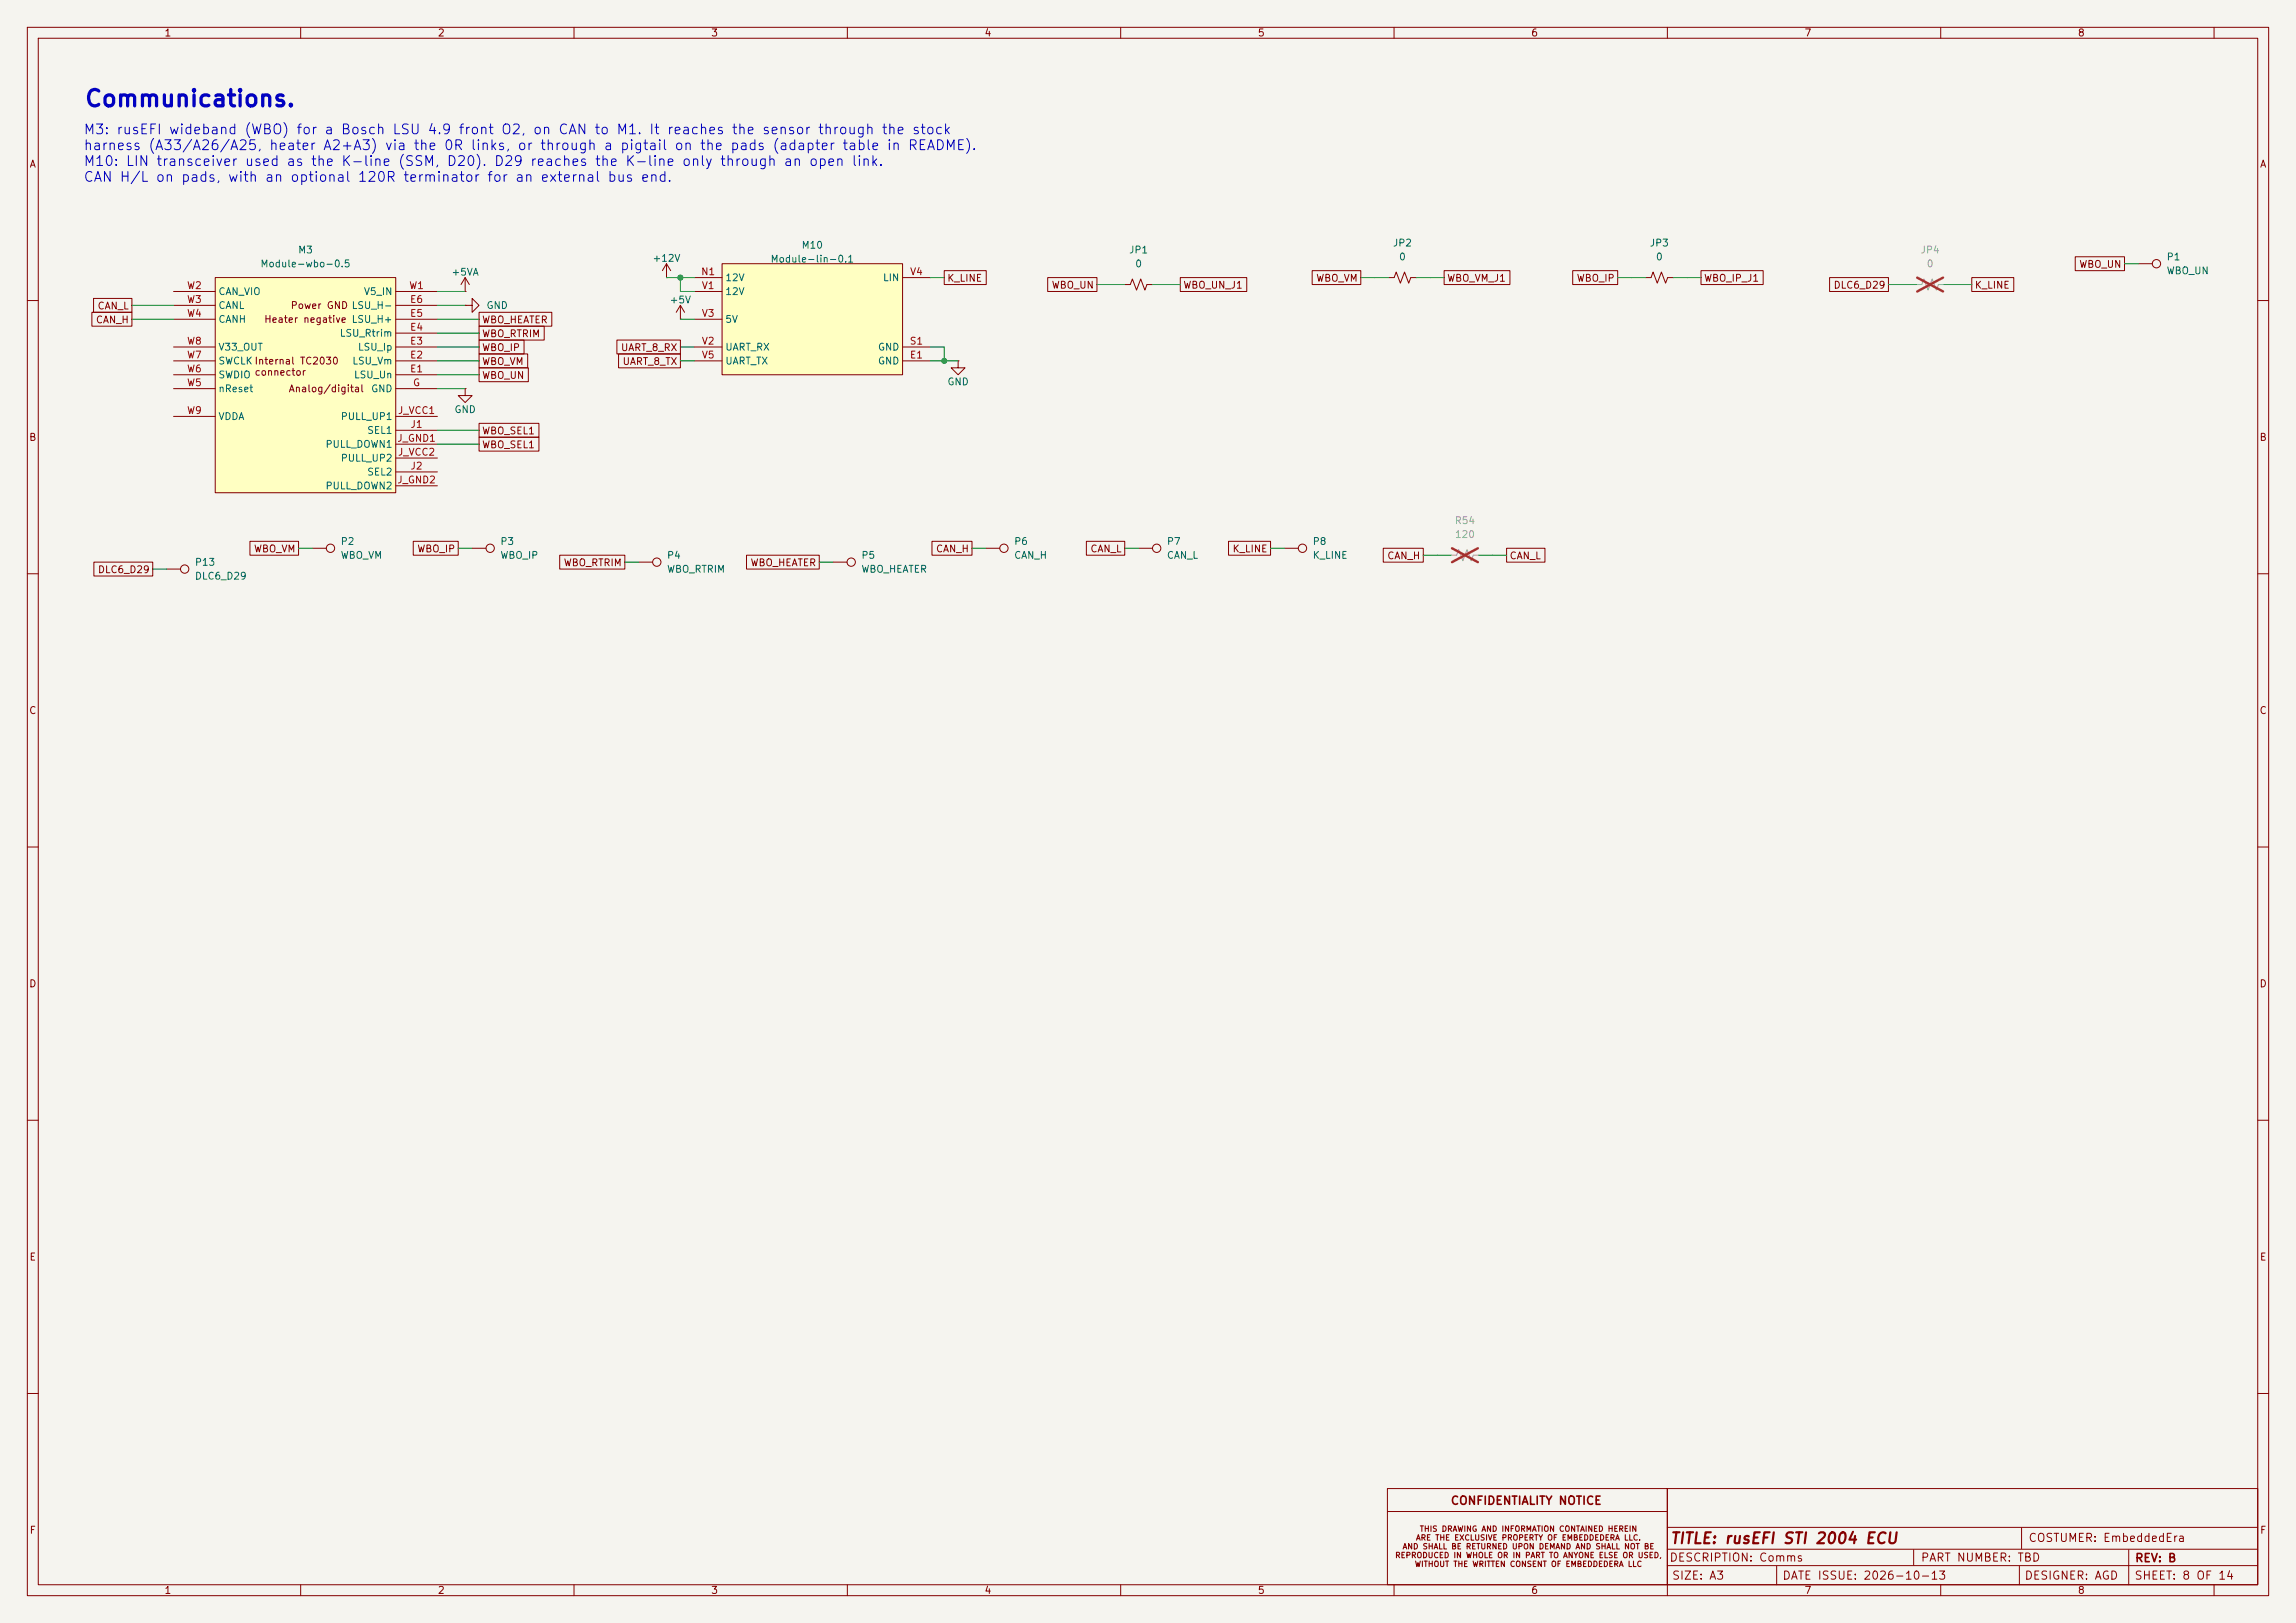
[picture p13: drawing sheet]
<svg xmlns="http://www.w3.org/2000/svg" width="420mm" height="297mm" viewBox="0 0 420 297" stroke-linecap="round" stroke-linejoin="round" font-family="sans-serif">
<defs><g id="words">
<text font-size="3" fill="#0000c2" x="15.3" y="20.3">Communications.</text>
<text font-size="2" fill="#840000" x="305.4" y="283">TITLE: rusEFI STI 2004 ECU</text>
<g font-size="1.8" fill="#0000c2">
<text x="15.2" y="25">M3: rusEFI wideband (WBO) for a Bosch LSU 4.9 front O2, on CAN to M1. It reaches the sensor through the stock</text>
<text x="15.2" y="27.9">harness (A33/A26/A25, heater A2+A3) via the 0R links, or through a pigtail on the pads (adapter table in README).</text>
<text x="15.2" y="30.8">M10: LIN transceiver used as the K-line (SSM, D20). D29 reaches the K-line only through an open link.</text>
<text x="15.2" y="33.7">CAN H/L on pads, with an optional 120R terminator for an external bus end.</text>
</g>
<g font-size="1.5" fill="#840000">
<text x="265.3" y="275.7">CONFIDENTIALITY NOTICE</text>
<text x="305.3" y="286.1">DESCRIPTION: Comms</text>
<text x="351.3" y="286.1">PART NUMBER: TBD</text>
<text x="370.9" y="282.5">COSTUMER: EmbeddedEra</text>
<text x="390.4" y="286.2">REV: B</text>
<text x="305.7" y="289.4">SIZE: A3</text>
<text x="325.9" y="289.4">DATE ISSUE: 2026-10-13</text>
<text x="370.2" y="289.4">DESIGNER: AGD</text>
<text x="390.3" y="289.4">SHEET: 8 OF 14</text>
</g>
<g font-size="1.3" fill="#840000">
<text x="30" y="7">1</text>
<text x="80" y="7">2</text>
<text x="130" y="7">3</text>
<text x="180" y="7">4</text>
<text x="230" y="7">5</text>
<text x="280" y="7">6</text>
<text x="330" y="7">7</text>
<text x="380" y="7">8</text>
<text x="5.3" y="31">A</text>
<text x="413.3" y="31">A</text>
<text x="173.2" y="51.9">K_LINE</text>
<text x="192.3" y="53.1">WBO_UN</text>
<text x="216.3" y="53.1">WBO_UN_J1</text>
<text x="240.7" y="51.9">WBO_VM</text>
<text x="264.6" y="51.9">WBO_VM_J1</text>
<text x="288.3" y="51.9">WBO_IP</text>
<text x="311.6" y="51.9">WBO_IP_J1</text>
<text x="335.3" y="53.1">DLC6_D29</text>
<text x="361.1" y="53.1">K_LINE</text>
<text x="380.2" y="49.3">WBO_UN</text>
<text x="17.4" y="59.5">CAN_H</text>
<text x="17.7" y="56.9">CAN_L</text>
<text x="48.2" y="59.4">Heater negative LSU_H+</text>
<text x="53.1" y="56.8">Power GND LSU_H-</text>
<text x="88.1" y="59.5">WBO_HEATER</text>
<text x="88.1" y="64.6">WBO_IP</text>
<text x="88.1" y="62">WBO_RTRIM</text>
<text x="113.5" y="64.6">UART_8_RX</text>
<text x="46.5" y="69.1">connector</text>
<text x="88.1" y="69.6">WBO_UN</text>
<text x="88.1" y="67.1">WBO_VM</text>
<text x="113.8" y="67.1">UART_8_TX</text>
<text x="52.7" y="72.1">Analog/digital</text>
<text x="5.2" y="81">B</text>
<text x="88.1" y="79.8">WBO_SEL1</text>
<text x="88.1" y="82.3">WBO_SEL1</text>
<text x="413.2" y="81">B</text>
<text x="46.3" y="101.4">WBO_VM</text>
<text x="76.2" y="101.4">WBO_IP</text>
<text x="171.1" y="101.4">CAN_H</text>
<text x="199.4" y="101.4">CAN_L</text>
<text x="225.4" y="101.4">K_LINE</text>
<text x="17.8" y="105.2">DLC6_D29</text>
<text x="103" y="103.9">WBO_RTRIM</text>
<text x="137.2" y="103.9">WBO_HEATER</text>
<text x="253.7" y="102.7">CAN_H</text>
<text x="276" y="102.7">CAN_L</text>
<text x="5.2" y="131">C</text>
<text x="413.2" y="131">C</text>
<text x="5.2" y="181">D</text>
<text x="413.2" y="181">D</text>
<text x="5.3" y="231">E</text>
<text x="413.3" y="231">E</text>
<text x="5.3" y="281">F</text>
<text x="413.3" y="281">F</text>
<text x="30" y="292">1</text>
<text x="80" y="292">2</text>
<text x="130" y="292">3</text>
<text x="180" y="292">4</text>
<text x="230" y="292">5</text>
<text x="280" y="292">6</text>
<text x="330" y="292">7</text>
<text x="380" y="292">8</text>
</g>
<g font-size="1.3" fill="#006464">
<text x="54.4" y="46.7">M3</text>
<text x="146.5" y="45.8">M10</text>
<text x="206.4" y="46.7">JP1</text>
<text x="254.7" y="45.4">JP2</text>
<text x="255.8" y="48">0</text>
<text x="301.7" y="45.4">JP3</text>
<text x="302.8" y="48">0</text>
<text x="396.2" y="48">P1</text>
<text x="47.5" y="49.2">Module-wbo-0.5</text>
<text x="82.5" y="50.7">+5VA</text>
<text x="119.3" y="48.2">+12V</text>
<text x="132.6" y="51.8">12V</text>
<text x="140.8" y="48.4">Module-lin-0.1</text>
<text x="161.4" y="51.8">LIN</text>
<text x="207.5" y="49.2">0</text>
<text x="396.2" y="50.5">WBO_UN</text>
<text x="39.9" y="54.3">CAN_VIO</text>
<text x="39.9" y="56.8">CANL</text>
<text x="39.9" y="59.4">CANH</text>
<text x="66.5" y="54.3">V5_IN</text>
<text x="88.9" y="56.8">GND</text>
<text x="122.4" y="55.8">+5V</text>
<text x="132.6" y="54.3">12V</text>
<text x="132.6" y="59.4">5V</text>
<text x="39.9" y="64.5">V33_OUT</text>
<text x="62" y="61.9">LSU_Rtrim</text>
<text x="65.4" y="64.5">LSU_Ip</text>
<text x="132.6" y="64.5">UART_RX</text>
<text x="160.5" y="64.5">GND</text>
<text x="39.9" y="69.5">SWDIO</text>
<text x="39.9" y="67">SWCLKInternal TC2030</text>
<text x="64.3" y="67">LSU_Vm</text>
<text x="64.6" y="69.5">LSU_Un</text>
<text x="132.6" y="67">UART_TX</text>
<text x="160.5" y="67">GND</text>
<text x="173.2" y="70.8">GND</text>
<text x="39.9" y="72.1">nReset</text>
<text x="39.9" y="77.2">VDDA</text>
<text x="62.2" y="77.2">PULL_UP1</text>
<text x="67.8" y="72.1">GND</text>
<text x="83" y="75.9">GND</text>
<text x="59.4" y="82.2">PULL_DOWN1</text>
<text x="67.1" y="79.7">SEL1</text>
<text x="59.4" y="89.9">PULL_DOWN2</text>
<text x="62.2" y="84.8">PULL_UP2</text>
<text x="67.1" y="87.3">SEL2</text>
<text x="62.2" y="100">P2</text>
<text x="91.4" y="100">P3</text>
<text x="185.4" y="100">P6</text>
<text x="213.3" y="100">P7</text>
<text x="240" y="100">P8</text>
<text x="35.5" y="103.8">P13</text>
<text x="35.5" y="106.4">DLC6_D29</text>
<text x="62.2" y="102.6">WBO_VM</text>
<text x="91.4" y="102.6">WBO_IP</text>
<text x="121.9" y="102.6">P4</text>
<text x="121.9" y="105.1">WBO_RTRIM</text>
<text x="157.5" y="102.6">P5</text>
<text x="157.5" y="105.1">WBO_HEATER</text>
<text x="185.4" y="102.6">CAN_H</text>
<text x="213.3" y="102.6">CAN_L</text>
<text x="240" y="102.6">K_LINE</text>
</g>
<g font-size="1.3" fill="#939391">
<text x="351.2" y="46.7">JP4</text>
<text x="352.3" y="49.2">0</text>
<text x="266" y="96.2">R54</text>
<text x="266" y="98.8">120</text>
</g>
<g font-size="1.3" fill="#a90000">
<text x="34.1" y="53.2">W2</text>
<text x="74.7" y="53.2">W1</text>
<text x="128.1" y="50.7">N1</text>
<text x="128.3" y="53.2">V1</text>
<text x="166.4" y="50.7">V4</text>
<text x="34.1" y="55.7">W3</text>
<text x="34.1" y="58.3">W4</text>
<text x="74.9" y="58.3">E5</text>
<text x="74.9" y="55.7">E6</text>
<text x="128.3" y="58.3">V3</text>
<text x="34.1" y="65.9">W7</text>
<text x="34.1" y="63.4">W8</text>
<text x="74.9" y="65.9">E2</text>
<text x="74.9" y="63.4">E3</text>
<text x="74.9" y="60.8">E4</text>
<text x="128.3" y="63.4">V2</text>
<text x="128.3" y="65.9">V5</text>
<text x="166.3" y="63.4">S1</text>
<text x="166.3" y="65.9">E1</text>
<text x="34.1" y="71">W5</text>
<text x="34.1" y="68.4">W6</text>
<text x="74.9" y="68.4">E1</text>
<text x="75.4" y="71">G</text>
<text x="34.1" y="76.1">W9</text>
<text x="72.7" y="76.1">J_VCC1</text>
<text x="72.6" y="81.1">J_GND1</text>
<text x="72.7" y="83.7">J_VCC2</text>
<text x="75" y="78.6">J1</text>
<text x="72.6" y="88.8">J_GND2</text>
<text x="75" y="86.2">J2</text>
</g>
<g font-size="1" fill="#840000">
<text x="259.6" y="280.5">THIS DRAWING AND INFORMATION CONTAINED HEREIN</text>
<text x="255.1" y="285.4">REPRODUCED IN WHOLE OR IN PART TO ANYONE ELSE OR USED,</text>
<text x="256.5" y="283.8">AND SHALL BE RETURNED UPON DEMAND AND SHALL NOT BE</text>
<text x="258.7" y="287">WITHOUT THE WRITTEN CONSENT OF EMBEDDEDERA LLC</text>
<text x="258.9" y="282.1">ARE THE EXCLUSIVE PROPERTY OF EMBEDDEDERA LLC.</text>
</g>
</g></defs>
<path d="M0 0h420v297h-420z" fill="#f5f4ef" stroke="#f5f4ef" stroke-width=".18"/>
<g fill="none" stroke="#840000" stroke-width=".18">
<path d="M5 5h410v287h-410zM7 7h406v283h-406zM55 5v2M105 5v2M155 5v2M205 5v2M255 5v2M305 5v2M355 5v2M405 5v2M5 55h2M85.1 55.9h1.3v-1.3l1.2 1.3-1.2 1.3v-1.3"/>
<path d="M85.1 55.9h.1M121.9 50.8h.1M121.9 48.3l-.7 1.2M121.9 48.3l.8 1.2M121.9 48.3v2.5M254 50.8h1l.4-1 .8 2 .7-2 .8 2 .4-1h1M413 55h2M5 105h2M30.5 104.1h2.5M116.8 102.9h2.6M413 105h2M5 155h2"/>
<path d="M413 155h2M5 205h2M413 205h2M5 255h2M413 255h2M253.8 272.4h51.2v17.6h-51.2zM253.8 276.6h51.2M305 272.4h108v17.6h-108zM305 279.5h108M369.8 279.6v3.8M55 290v2M105 290v2"/>
<path d="M155 290v2M205 290v2M255 290v2M305 286.5h108M305 283.5h108M305 290v2M325 286.6v3.4M350 283.6v2.8M355 290v2M369.4 286.6v3.4M389.4 283.6v6.4M405 290v2"/>
<circle cx="33.8" cy="104.1" r=".76"/>
<circle cx="120.1" cy="102.9" r=".76"/>
</g>
<path d="M132.1 48.3h33v20.3h-33z" fill="#ffffc2"/>
<g fill="none" stroke="#840000" stroke-width=".18">
<path d="M85.1 53.3h.1M85.1 50.8l-.8 1.3M85.1 50.8l.8 1.3M85.1 50.8v2.5M127 50.8h5.1M127 53.3h5.1M127 58.4h5.1M132.1 48.3h33v20.3h-33zM165.1 50.8h5.1M127 66h5.1M127 63.5h5.1M165.1 66h5.1"/>
<path d="M165.1 63.5h5.1"/>
</g>
<path d="M350.5 52.1h1l.4-1 .8 2 .7-2 .8 2 .4-1h1" fill="none" stroke="#9c9b98" stroke-width=".18"/>
<path d="M350.7 50.8l4.7 2.5M355.4 50.8l-4.7 2.5" fill="none" stroke="#e12e31" stroke-width=".46"/>
<path d="M39.4 50.8h33v39.4h-33z" fill="#ffffc2"/>
<g fill="none" stroke="#840000" stroke-width=".18">
<path d="M16.8 57.1h7.3v2.6h-7.3zM17.1 54.6h7v2.6h-7zM31.7 58.4h7.7M31.7 55.9h7.7M31.7 53.3h7.7M39.4 50.8h33v39.4h-33zM72.4 58.4h7.6M72.4 55.9h7.6M72.4 53.3h7.6M87.6 59.7h11.9v2.5h-11.9zM87.6 57.1h13.3v2.6h-13.3zM124.5 58.4h.1"/>
<path d="M124.5 55.9l-.8 1.3M124.5 55.9l.7 1.3M124.5 55.9v2.5M172.7 49.5h7.7v2.6h-7.7zM191.6 50.8h9.1v2.5h-9.1zM205.7 52.1h1.1l.3-1 .8 2 .8-2 .7 2 .4-1h1M215.9 50.8h12.2v2.5h-12.2zM240 49.5h8.9v2.6h-8.9zM264.2 49.5h12v2.6h-12zM287.7 49.5h8.2v2.6h-8.2zM301 50.8h1l.4-1 .7 2 .8-2 .8 2 .4-1h1M311.1 49.5h11.4v2.6h-11.4z"/>
<path d="M334.7 50.8h10.7v2.5h-10.7zM360.7 50.8h7.7v2.5h-7.7zM379.6 47h9v2.5h-9zM391.2 48.3h2.5M31.7 68.6h7.7M31.7 66h7.7M31.7 63.5h7.7M31.7 71.1h7.7M31.7 76.2h7.7M72.4 68.6h7.6M72.4 66h7.6M72.4 63.5h7.6"/>
<path d="M72.4 61h7.6M72.4 71.1h7.6M72.4 78.7h7.6M72.4 76.2h7.6M85.1 71.1v1.3h1.3l-1.3 1.3-1.3-1.3h1.3M85.1 71.1h.1M87.6 62.2h8.3v2.6h-8.3zM87.6 77.5h11v2.5h-11zM87.6 67.3h9v2.6h-9zM87.6 64.8h8.9v2.5h-8.9zM112.8 62.2h11.7v2.6h-11.7zM113.1 64.8h11.4v2.5h-11.4z"/>
<path d="M175.3 66v1.3h1.2l-1.2 1.3-1.3-1.3h1.3M175.3 66h.1M45.7 99.1h8.9v2.5h-8.9zM72.4 86.4h7.6M72.4 81.3h7.6M72.4 88.9h7.6M72.4 83.8h7.6M75.6 99.1h8.2v2.5h-8.2zM87.6 80h11v2.6h-11zM170.5 99.1h7.3v2.5h-7.3zM198.7 99.1h7v2.5h-7zM224.7 99.1h7.7v2.5h-7.7z"/>
<path d="M17.2 102.9h10.7v2.5h-10.7zM57.1 100.3h2.6M86.4 100.3h2.5M102.4 101.6h11.9v2.5h-11.9zM136.6 101.6h13.3v2.5h-13.3zM152.4 102.9h2.5M180.3 100.3h2.6M208.3 100.3h2.5M234.9 100.3h2.6M253 100.3h7.3v2.6h-7.3zM275.6 100.3h7v2.6h-7z"/>
<circle cx="394.5" cy="48.3" r=".76"/>
<circle cx="60.5" cy="100.3" r=".76"/>
<circle cx="89.7" cy="100.3" r=".76"/>
<circle cx="155.7" cy="102.9" r=".76"/>
<circle cx="183.6" cy="100.3" r=".76"/>
<circle cx="211.6" cy="100.3" r=".76"/>
<circle cx="238.3" cy="100.3" r=".76"/>
</g>
<path d="M265.4 101.6h1l.4-1 .8 2 .8-2 .7 2 .4-1h1" fill="none" stroke="#9c9b98" stroke-width=".18"/>
<path d="M265.6 100.3l4.7 2.6M270.3 100.3l-4.7 2.6" fill="none" stroke="#e12e31" stroke-width=".46"/>
<g fill="none" stroke="#009600" stroke-width=".18">
<path d="M24.1 58.4h7.6M24.1 55.9h7.6M80 58.4h7.6M80 53.3h5.1M80 55.9h5.1M121.9 50.8h5.1M124.5 58.4h2.5M124.5 50.8v2.5h2.5M170.2 50.8h2.5M200.7 52.1h5M210.8 52.1h5.1M248.9 50.8h5.1"/>
<path d="M259.1 50.8h5.1M295.9 50.8h5.1M306.1 50.8h5M345.4 52.1h5.1M355.6 52.1h5.1M388.6 48.3h2.6M80 66h7.6M80 63.5h7.6M80 78.7h7.6M80 68.6h7.6M80 61h7.6M80 71.1h5.1"/>
<path d="M124.5 66h2.5M124.5 63.5h2.5M170.2 66h5.1M170.2 63.5h2.5v2.5M80 81.3h7.6M27.9 104.1h2.6M54.6 100.3h2.5M83.8 100.3h2.6M114.3 102.9h2.5M149.9 102.9h2.5M177.8 100.3h2.5M205.7 100.3h2.6"/>
<path d="M232.4 100.3h2.5M260.3 101.6h5.1M270.5 101.6h5.1"/>
</g>
<g fill="#009600" stroke="#009600" stroke-width=".18">
<circle cx="124.5" cy="50.8" r=".46"/>
<circle cx="172.7" cy="66" r=".46"/>
</g>
<use href="#words"/>
</svg>
